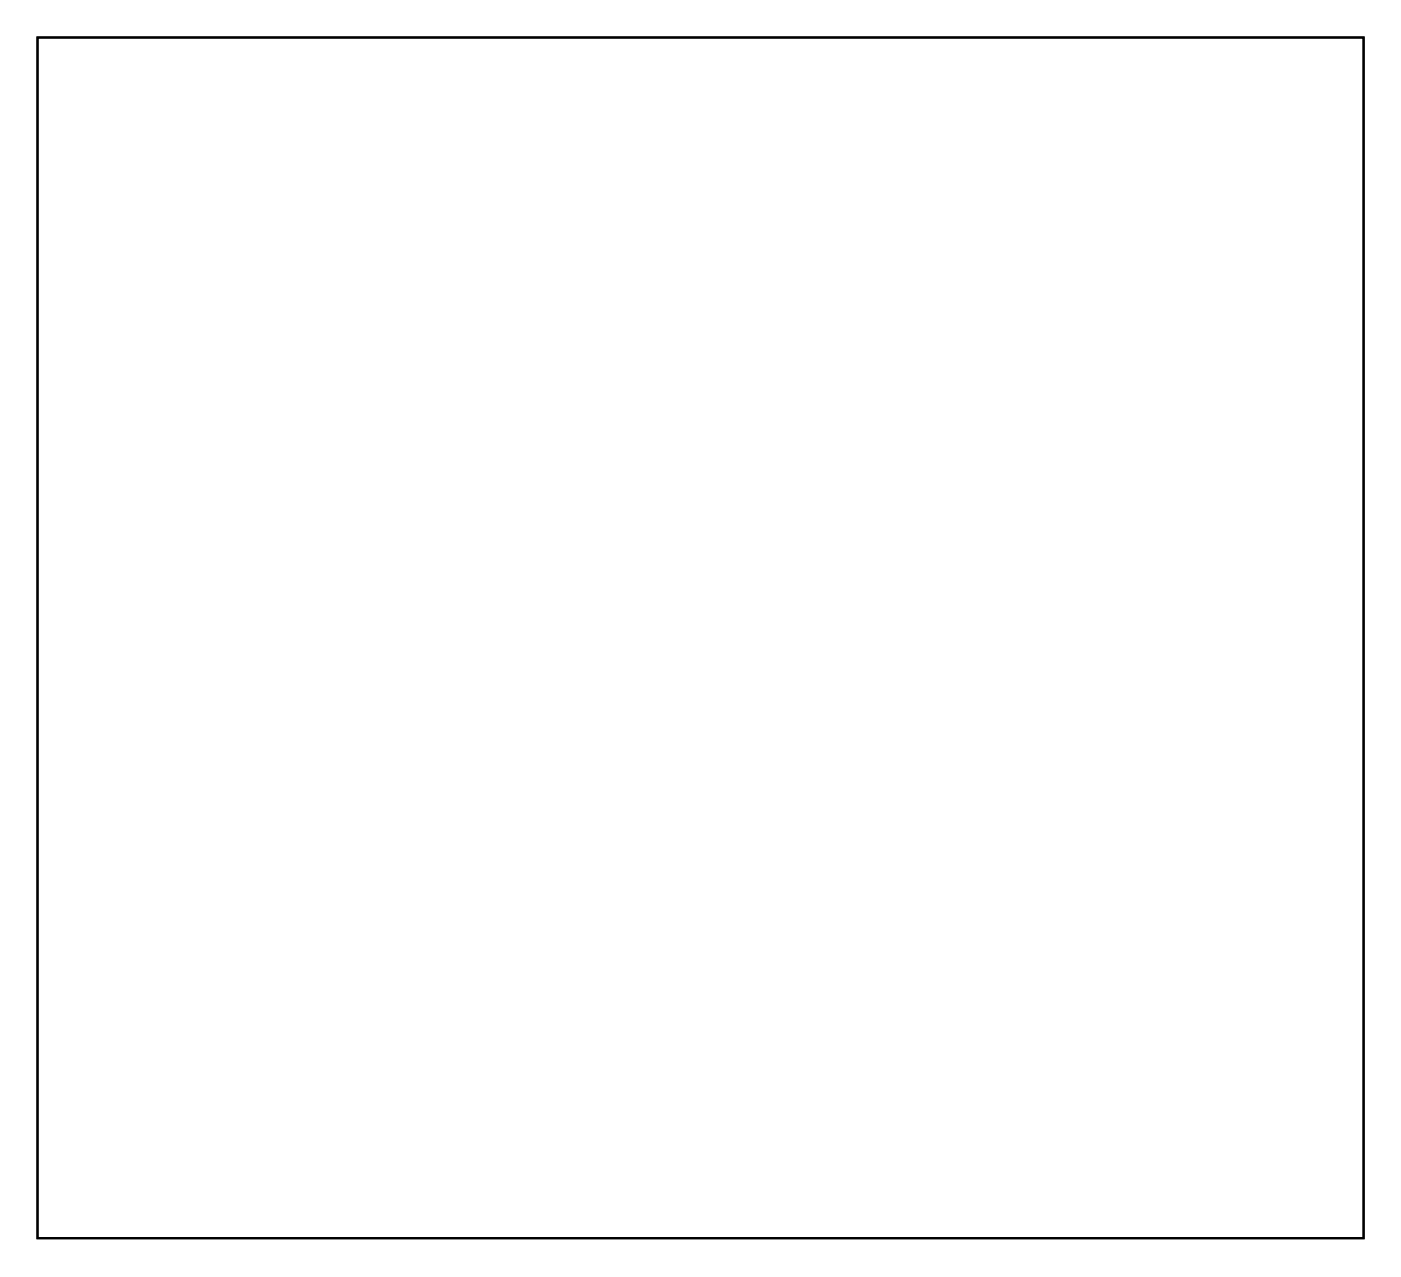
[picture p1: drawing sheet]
<svg xmlns="http://www.w3.org/2000/svg" width="136mm" height="124mm" viewBox="0 0 136 124" stroke-linecap="round" stroke-linejoin="round" font-family="sans-serif">
<path d="M3.6 3.6h128.6v116.5h-128.6z" fill="none" stroke="#000" stroke-width=".2"/>
<path d="M3.6 3.6h128.6v116.5h-128.6z" fill="none" stroke="#000" stroke-width=".1"/>
<circle cx="35.2" cy="70.7" r=".67" fill="#fff"/>
<circle cx="35.2" cy="70.7" r=".67" fill="none" stroke="#fff" stroke-width=".79" stroke-linecap="butt"/>
<circle cx="35.2" cy="73.2" r=".67" fill="#fff"/>
<circle cx="35.2" cy="73.2" r=".67" fill="none" stroke="#fff" stroke-width=".79" stroke-linecap="butt"/>
<circle cx="35.2" cy="75.8" r=".67" fill="#fff"/>
<circle cx="35.2" cy="75.8" r=".67" fill="none" stroke="#fff" stroke-width=".79" stroke-linecap="butt"/>
<circle cx="45.3" cy="60.5" r=".7" fill="#fff"/>
<circle cx="45.3" cy="60.5" r=".7" fill="none" stroke="#fff" stroke-width=".76" stroke-linecap="butt"/>
<circle cx="35.2" cy="60.5" r=".7" fill="#fff"/>
<circle cx="35.2" cy="60.5" r=".7" fill="none" stroke="#fff" stroke-width=".76" stroke-linecap="butt"/>
<path d="M26.7 102.9h1.6v1.6h-1.6z" fill="#fff"/>
<path d="M26.7 102.9h1.6v1.6h-1.6z" fill="none" stroke="#fff" stroke-width=".76" stroke-linecap="butt"/>
<circle cx="27.5" cy="103.7" r=".79" fill="#fff"/>
<circle cx="27.5" cy="103.7" r=".79" fill="none" stroke="#fff" stroke-width=".76" stroke-linecap="butt"/>
<circle cx="35.1" cy="103.7" r=".79" fill="#fff"/>
<circle cx="35.1" cy="103.7" r=".79" fill="none" stroke="#fff" stroke-width=".76" stroke-linecap="butt"/>
<circle cx="75.8" cy="52.9" r=".7" fill="#fff"/>
<circle cx="75.8" cy="52.9" r=".7" fill="none" stroke="#fff" stroke-width=".76" stroke-linecap="butt"/>
<circle cx="75.8" cy="45.3" r=".7" fill="#fff"/>
<circle cx="75.8" cy="45.3" r=".7" fill="none" stroke="#fff" stroke-width=".76" stroke-linecap="butt"/>
<circle cx="96.1" cy="42.8" r=".6" fill="#fff"/>
<circle cx="96.1" cy="42.8" r=".6" fill="none" stroke="#fff" stroke-width=".65" stroke-linecap="butt"/>
<path d="M95.5 42.2h1.2v1.2h-1.2z" fill="#fff"/>
<path d="M95.5 42.2h1.2v1.2h-1.2z" fill="none" stroke="#fff" stroke-width=".65" stroke-linecap="butt"/>
<circle cx="96.1" cy="45.3" r=".6" fill="#fff"/>
<circle cx="96.1" cy="45.3" r=".6" fill="none" stroke="#fff" stroke-width=".65" stroke-linecap="butt"/>
<circle cx="86" cy="45.3" r=".7" fill="#fff"/>
<circle cx="86" cy="45.3" r=".7" fill="none" stroke="#fff" stroke-width=".76" stroke-linecap="butt"/>
<circle cx="86" cy="35.1" r=".7" fill="#fff"/>
<circle cx="86" cy="35.1" r=".7" fill="none" stroke="#fff" stroke-width=".76" stroke-linecap="butt"/>
<circle cx="63.1" cy="58" r=".7" fill="#fff"/>
<circle cx="63.1" cy="58" r=".7" fill="none" stroke="#fff" stroke-width=".76" stroke-linecap="butt"/>
<circle cx="63.1" cy="50.4" r=".7" fill="#fff"/>
<circle cx="63.1" cy="50.4" r=".7" fill="none" stroke="#fff" stroke-width=".76" stroke-linecap="butt"/>
<path d="M77.6 75.1h1.4v1.4h-1.4z" fill="#fff"/>
<path d="M77.6 75.1h1.4v1.4h-1.4z" fill="none" stroke="#fff" stroke-width=".76" stroke-linecap="butt"/>
<circle cx="78.3" cy="75.8" r=".7" fill="#fff"/>
<circle cx="78.3" cy="75.8" r=".7" fill="none" stroke="#fff" stroke-width=".76" stroke-linecap="butt"/>
<circle cx="78.3" cy="68.1" r=".7" fill="#fff"/>
<circle cx="78.3" cy="68.1" r=".7" fill="none" stroke="#fff" stroke-width=".76" stroke-linecap="butt"/>
<circle cx="75.8" cy="75.8" r=".7" fill="#fff"/>
<circle cx="75.8" cy="75.8" r=".7" fill="none" stroke="#fff" stroke-width=".76" stroke-linecap="butt"/>
<circle cx="75.8" cy="68.1" r=".7" fill="#fff"/>
<circle cx="75.8" cy="68.1" r=".7" fill="none" stroke="#fff" stroke-width=".76" stroke-linecap="butt"/>
<circle cx="73.3" cy="75.8" r=".7" fill="#fff"/>
<circle cx="73.3" cy="75.8" r=".7" fill="none" stroke="#fff" stroke-width=".76" stroke-linecap="butt"/>
<circle cx="73.3" cy="68.1" r=".7" fill="#fff"/>
<circle cx="73.3" cy="68.1" r=".7" fill="none" stroke="#fff" stroke-width=".76" stroke-linecap="butt"/>
<circle cx="70.7" cy="75.8" r=".7" fill="#fff"/>
<circle cx="70.7" cy="75.8" r=".7" fill="none" stroke="#fff" stroke-width=".76" stroke-linecap="butt"/>
<circle cx="70.7" cy="68.1" r=".7" fill="#fff"/>
<circle cx="70.7" cy="68.1" r=".7" fill="none" stroke="#fff" stroke-width=".76" stroke-linecap="butt"/>
<circle cx="68.2" cy="75.8" r=".7" fill="#fff"/>
<circle cx="68.2" cy="75.8" r=".7" fill="none" stroke="#fff" stroke-width=".76" stroke-linecap="butt"/>
<circle cx="68.2" cy="68.1" r=".7" fill="#fff"/>
<circle cx="68.2" cy="68.1" r=".7" fill="none" stroke="#fff" stroke-width=".76" stroke-linecap="butt"/>
<circle cx="65.6" cy="75.8" r=".7" fill="#fff"/>
<circle cx="65.6" cy="75.8" r=".7" fill="none" stroke="#fff" stroke-width=".76" stroke-linecap="butt"/>
<circle cx="65.6" cy="68.1" r=".7" fill="#fff"/>
<circle cx="65.6" cy="68.1" r=".7" fill="none" stroke="#fff" stroke-width=".76" stroke-linecap="butt"/>
<circle cx="63.1" cy="75.8" r=".7" fill="#fff"/>
<circle cx="63.1" cy="75.8" r=".7" fill="none" stroke="#fff" stroke-width=".76" stroke-linecap="butt"/>
<circle cx="63.1" cy="68.1" r=".7" fill="#fff"/>
<circle cx="63.1" cy="68.1" r=".7" fill="none" stroke="#fff" stroke-width=".76" stroke-linecap="butt"/>
<circle cx="60.6" cy="75.8" r=".7" fill="#fff"/>
<circle cx="60.6" cy="75.8" r=".7" fill="none" stroke="#fff" stroke-width=".76" stroke-linecap="butt"/>
<circle cx="60.6" cy="68.1" r=".7" fill="#fff"/>
<circle cx="60.6" cy="68.1" r=".7" fill="none" stroke="#fff" stroke-width=".76" stroke-linecap="butt"/>
<circle cx="58" cy="75.8" r=".7" fill="#fff"/>
<circle cx="58" cy="75.8" r=".7" fill="none" stroke="#fff" stroke-width=".76" stroke-linecap="butt"/>
<circle cx="58" cy="68.1" r=".7" fill="#fff"/>
<circle cx="58" cy="68.1" r=".7" fill="none" stroke="#fff" stroke-width=".76" stroke-linecap="butt"/>
<circle cx="55.5" cy="75.8" r=".7" fill="#fff"/>
<circle cx="55.5" cy="75.8" r=".7" fill="none" stroke="#fff" stroke-width=".76" stroke-linecap="butt"/>
<circle cx="55.5" cy="68.1" r=".7" fill="#fff"/>
<circle cx="55.5" cy="68.1" r=".7" fill="none" stroke="#fff" stroke-width=".76" stroke-linecap="butt"/>
<circle cx="52.9" cy="75.8" r=".7" fill="#fff"/>
<circle cx="52.9" cy="75.8" r=".7" fill="none" stroke="#fff" stroke-width=".76" stroke-linecap="butt"/>
<circle cx="52.9" cy="68.1" r=".7" fill="#fff"/>
<circle cx="52.9" cy="68.1" r=".7" fill="none" stroke="#fff" stroke-width=".76" stroke-linecap="butt"/>
<circle cx="50.4" cy="75.8" r=".7" fill="#fff"/>
<circle cx="50.4" cy="75.8" r=".7" fill="none" stroke="#fff" stroke-width=".76" stroke-linecap="butt"/>
<circle cx="50.4" cy="68.1" r=".7" fill="#fff"/>
<circle cx="50.4" cy="68.1" r=".7" fill="none" stroke="#fff" stroke-width=".76" stroke-linecap="butt"/>
<circle cx="47.9" cy="75.8" r=".7" fill="#fff"/>
<circle cx="47.9" cy="75.8" r=".7" fill="none" stroke="#fff" stroke-width=".76" stroke-linecap="butt"/>
<circle cx="47.9" cy="68.1" r=".7" fill="#fff"/>
<circle cx="47.9" cy="68.1" r=".7" fill="none" stroke="#fff" stroke-width=".76" stroke-linecap="butt"/>
<circle cx="45.3" cy="75.8" r=".7" fill="#fff"/>
<circle cx="45.3" cy="75.8" r=".7" fill="none" stroke="#fff" stroke-width=".76" stroke-linecap="butt"/>
<circle cx="45.3" cy="68.1" r=".7" fill="#fff"/>
<circle cx="45.3" cy="68.1" r=".7" fill="none" stroke="#fff" stroke-width=".76" stroke-linecap="butt"/>
<circle cx="55.7" cy="93.5" r=".65" fill="#fff"/>
<circle cx="55.7" cy="93.5" r=".65" fill="none" stroke="#fff" stroke-width=".75" stroke-linecap="butt"/>
<circle cx="60.6" cy="93.5" r=".65" fill="#fff"/>
<circle cx="60.6" cy="93.5" r=".65" fill="none" stroke="#fff" stroke-width=".75" stroke-linecap="butt"/>
<circle cx="55.5" cy="85.9" r=".64" fill="#fff"/>
<circle cx="55.5" cy="85.9" r=".64" fill="none" stroke="#fff" stroke-width=".76" stroke-linecap="butt"/>
<circle cx="52.9" cy="85.9" r=".64" fill="#fff"/>
<circle cx="52.9" cy="85.9" r=".64" fill="none" stroke="#fff" stroke-width=".76" stroke-linecap="butt"/>
<circle cx="63.1" cy="85.9" r=".64" fill="#fff"/>
<circle cx="63.1" cy="85.9" r=".64" fill="none" stroke="#fff" stroke-width=".76" stroke-linecap="butt"/>
<circle cx="60.6" cy="85.9" r=".64" fill="#fff"/>
<circle cx="60.6" cy="85.9" r=".64" fill="none" stroke="#fff" stroke-width=".76" stroke-linecap="butt"/>
<circle cx="78.3" cy="105.7" r=".7" fill="#fff"/>
<circle cx="78.3" cy="105.7" r=".7" fill="none" stroke="#fff" stroke-width=".76" stroke-linecap="butt"/>
<circle cx="84.8" cy="105.7" r=".7" fill="#fff"/>
<circle cx="84.8" cy="105.7" r=".7" fill="none" stroke="#fff" stroke-width=".76" stroke-linecap="butt"/>
<circle cx="78.3" cy="101.2" r=".7" fill="#fff"/>
<circle cx="78.3" cy="101.2" r=".7" fill="none" stroke="#fff" stroke-width=".76" stroke-linecap="butt"/>
<circle cx="84.8" cy="101.2" r=".7" fill="#fff"/>
<circle cx="84.8" cy="101.2" r=".7" fill="none" stroke="#fff" stroke-width=".76" stroke-linecap="butt"/>
<circle cx="78.3" cy="96.1" r=".7" fill="#fff"/>
<circle cx="78.3" cy="96.1" r=".7" fill="none" stroke="#fff" stroke-width=".76" stroke-linecap="butt"/>
<circle cx="78.3" cy="85.9" r=".7" fill="#fff"/>
<circle cx="78.3" cy="85.9" r=".7" fill="none" stroke="#fff" stroke-width=".76" stroke-linecap="butt"/>
<path d="M59.8 19.1h1.5v1.6h-1.5z" fill="#fff"/>
<path d="M59.8 19.1h1.5v1.6h-1.5z" fill="none" stroke="#fff" stroke-width=".76" stroke-linecap="butt"/>
<circle cx="60.6" cy="19.9" r=".79" fill="#fff"/>
<circle cx="60.6" cy="19.9" r=".79" fill="none" stroke="#fff" stroke-width=".76" stroke-linecap="butt"/>
<circle cx="60.6" cy="22.4" r=".79" fill="#fff"/>
<circle cx="60.6" cy="22.4" r=".79" fill="none" stroke="#fff" stroke-width=".76" stroke-linecap="butt"/>
<circle cx="60.6" cy="25" r=".79" fill="#fff"/>
<circle cx="60.6" cy="25" r=".79" fill="none" stroke="#fff" stroke-width=".76" stroke-linecap="butt"/>
<path d="M31.9 21.7h1.4v1.4h-1.4z" fill="#fff"/>
<path d="M31.9 21.7h1.4v1.4h-1.4z" fill="none" stroke="#fff" stroke-width=".76" stroke-linecap="butt"/>
<circle cx="32.6" cy="22.4" r=".7" fill="#fff"/>
<circle cx="32.6" cy="22.4" r=".7" fill="none" stroke="#fff" stroke-width=".76" stroke-linecap="butt"/>
<circle cx="32.6" cy="25" r=".7" fill="#fff"/>
<circle cx="32.6" cy="25" r=".7" fill="none" stroke="#fff" stroke-width=".76" stroke-linecap="butt"/>
<path d="M42.1 19.2h1.4v1.4h-1.4z" fill="#fff"/>
<path d="M42.1 19.2h1.4v1.4h-1.4z" fill="none" stroke="#fff" stroke-width=".76" stroke-linecap="butt"/>
<circle cx="42.8" cy="19.9" r=".7" fill="#fff"/>
<circle cx="42.8" cy="19.9" r=".7" fill="none" stroke="#fff" stroke-width=".76" stroke-linecap="butt"/>
<circle cx="45.3" cy="19.9" r=".7" fill="#fff"/>
<circle cx="45.3" cy="19.9" r=".7" fill="none" stroke="#fff" stroke-width=".76" stroke-linecap="butt"/>
<circle cx="63.1" cy="50.4" r=".7" fill="#fff"/>
<circle cx="63.1" cy="50.4" r=".7" fill="none" stroke="#fff" stroke-width=".76" stroke-linecap="butt"/>
<circle cx="63.1" cy="37.7" r=".7" fill="#fff"/>
<circle cx="63.1" cy="37.7" r=".7" fill="none" stroke="#fff" stroke-width=".76" stroke-linecap="butt"/>
</svg>
